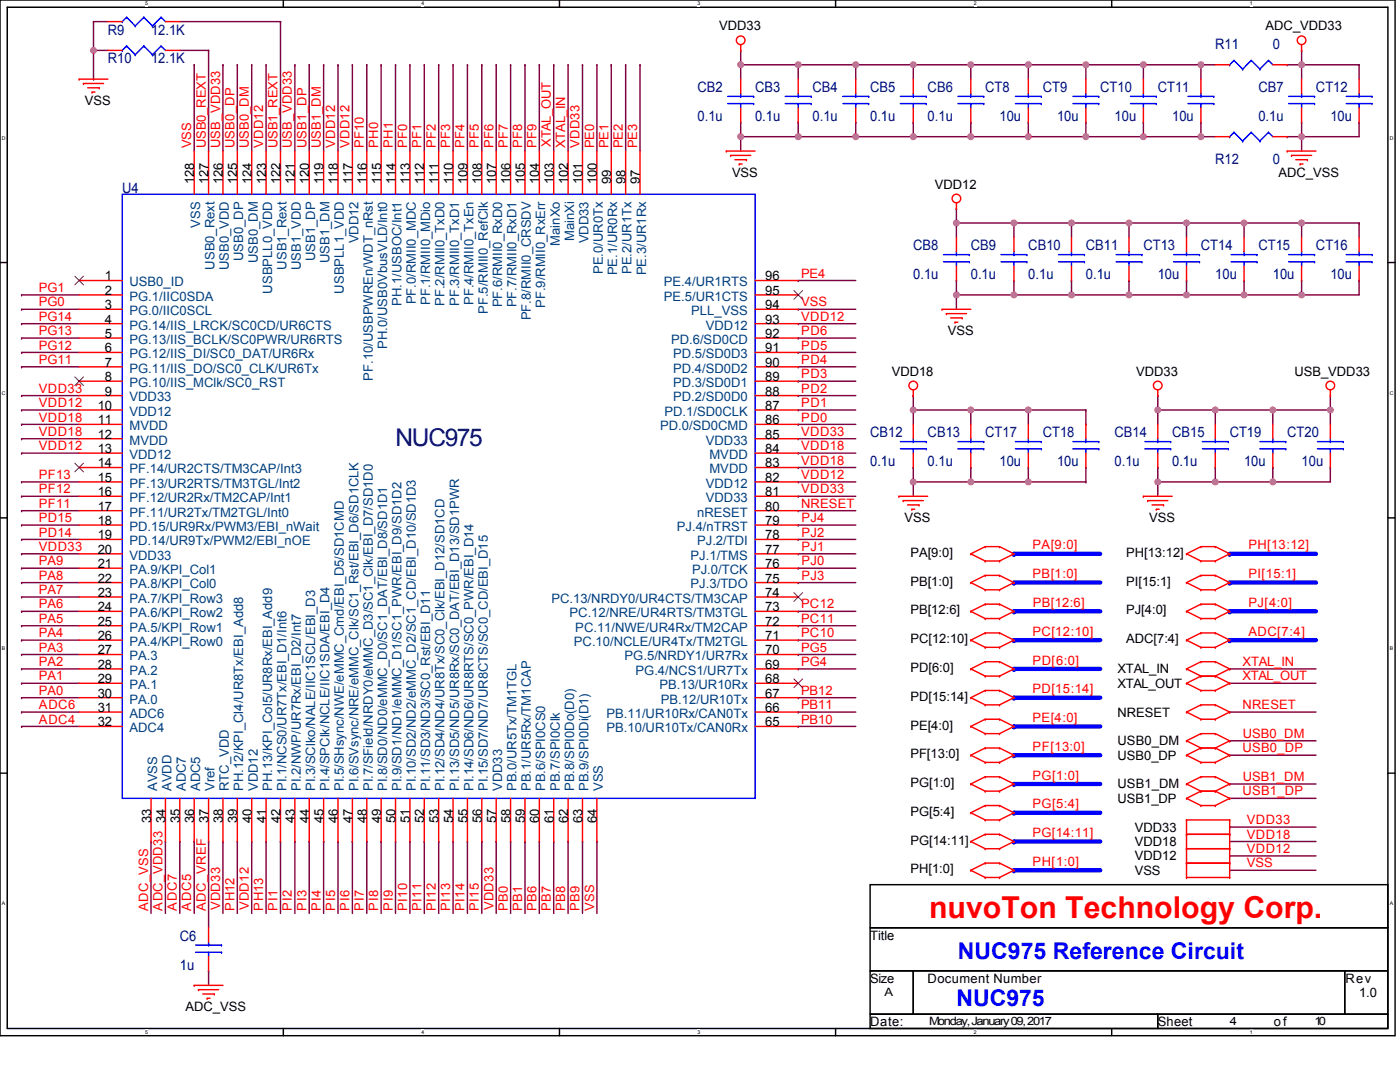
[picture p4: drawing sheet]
<svg xmlns="http://www.w3.org/2000/svg" width="279mm" height="216mm" viewBox="0 0 279 216" stroke-linecap="round" stroke-linejoin="round" font-family="sans-serif">
<defs><g id="words">
<text font-size="6" fill="#f00" x="185.4" y="183.1">nuvoTon Technology Corp.</text>
<text font-size="4.9" fill="#000080" x="78.9" y="89.1">NUC975</text>
<g font-size="4.6" fill="#00f">
<text x="191.2" y="191.3">NUC975 Reference Circuit</text>
<text x="190.9" y="200.8">NUC975</text>
</g>
<g font-size="2.9" fill="#000080">
<text x="21.5" y="6.9">R9</text>
<text x="30.1" y="6.9">12.1K</text>
<text x="242.5" y="9.8">R11</text>
<text x="254" y="9.8">0</text>
<text x="21.5" y="12.6">R10</text>
<text x="30.1" y="12.6">12.1K</text>
<text x="139.2" y="18.4">CB2</text>
<text x="150.7" y="18.4">CB3</text>
<text x="162.2" y="18.4">CB4</text>
<text x="173.7" y="18.4">CB5</text>
<text x="185.1" y="18.4">CB6</text>
<text x="196.6" y="18.4">CT8</text>
<text x="208.1" y="18.4">CT9</text>
<text x="219.6" y="18.4">CT10</text>
<text x="231.1" y="18.4">CT11</text>
<text x="251.1" y="18.4">CB7</text>
<text x="262.6" y="18.4">CT12</text>
<text x="139.2" y="24.1">0.1u</text>
<text x="150.7" y="24.1">0.1u</text>
<text x="162.2" y="24.1">0.1u</text>
<text x="173.7" y="24.1">0.1u</text>
<text x="185.1" y="24.1">0.1u</text>
<text x="199.5" y="24.1">10u</text>
<text x="211" y="24.1">10u</text>
<text x="222.4" y="24.1">10u</text>
<text x="233.9" y="24.1">10u</text>
<text x="251.1" y="24.1">0.1u</text>
<text x="265.5" y="24.1">10u</text>
<text x="242.5" y="32.7">R12</text>
<text x="254" y="32.7">0</text>
<text x="24.4" y="38.5">U4</text>
<text x="182.3" y="50">CB8</text>
<text x="193.7" y="50">CB9</text>
<text x="205.2" y="50">CB10</text>
<text x="216.7" y="50">CB11</text>
<text x="228.2" y="50">CT13</text>
<text x="239.7" y="50">CT14</text>
<text x="251.1" y="50">CT15</text>
<text x="262.6" y="50">CT16</text>
<text x="182.3" y="55.7">0.1u</text>
<text x="193.7" y="55.7">0.1u</text>
<text x="205.2" y="55.7">0.1u</text>
<text x="216.7" y="55.7">0.1u</text>
<text x="231.1" y="55.7">10u</text>
<text x="242.5" y="55.7">10u</text>
<text x="254" y="55.7">10u</text>
<text x="265.5" y="55.7">10u</text>
<text x="173.7" y="87.3">CB12</text>
<text x="185.1" y="87.3">CB13</text>
<text x="196.6" y="87.3">CT17</text>
<text x="208.1" y="87.3">CT18</text>
<text x="222.4" y="87.3">CB14</text>
<text x="233.9" y="87.3">CB15</text>
<text x="245.4" y="87.3">CT19</text>
<text x="256.9" y="87.3">CT20</text>
<text x="173.7" y="93">0.1u</text>
<text x="185.1" y="93">0.1u</text>
<text x="199.5" y="93">10u</text>
<text x="211" y="93">10u</text>
<text x="222.4" y="93">0.1u</text>
<text x="233.9" y="93">0.1u</text>
<text x="248.3" y="93">10u</text>
<text x="259.8" y="93">10u</text>
<text x="35.9" y="187.7">C6</text>
<text x="35.9" y="193.5">1u</text>
</g>
<g font-size="2.6">
<text x="143.5" y="6.1">VDD33</text>
<text x="252.6" y="6.1">ADC_VDD33</text>
<text x="16.9" y="21">VSS</text>
<text x="146.1" y="35.4">VSS</text>
<text x="255.2" y="35.4">ADC_VSS</text>
<text x="38.7" y="36.7" transform="rotate(-90 38.7 36.7)">128</text>
<text x="41.6" y="36.7" transform="rotate(-90 41.6 36.7)">127</text>
<text x="44.5" y="36.7" transform="rotate(-90 44.5 36.7)">126</text>
<text x="47.4" y="36.7" transform="rotate(-90 47.4 36.7)">125</text>
<text x="50.2" y="36.7" transform="rotate(-90 50.2 36.7)">124</text>
<text x="53.1" y="36.7" transform="rotate(-90 53.1 36.7)">123</text>
<text x="56" y="36.7" transform="rotate(-90 56 36.7)">122</text>
<text x="58.8" y="36.7" transform="rotate(-90 58.8 36.7)">121</text>
<text x="61.7" y="36.7" transform="rotate(-90 61.7 36.7)">120</text>
<text x="64.6" y="36.7" transform="rotate(-90 64.6 36.7)">119</text>
<text x="67.4" y="36.7" transform="rotate(-90 67.4 36.7)">118</text>
<text x="70.3" y="36.7" transform="rotate(-90 70.3 36.7)">117</text>
<text x="73.2" y="36.7" transform="rotate(-90 73.2 36.7)">116</text>
<text x="76.1" y="36.7" transform="rotate(-90 76.1 36.7)">115</text>
<text x="78.9" y="36.7" transform="rotate(-90 78.9 36.7)">114</text>
<text x="81.8" y="36.7" transform="rotate(-90 81.8 36.7)">113</text>
<text x="84.7" y="36.7" transform="rotate(-90 84.7 36.7)">112</text>
<text x="87.5" y="36.7" transform="rotate(-90 87.5 36.7)">111</text>
<text x="90.4" y="36.7" transform="rotate(-90 90.4 36.7)">110</text>
<text x="93.3" y="36.7" transform="rotate(-90 93.3 36.7)">109</text>
<text x="96.2" y="36.7" transform="rotate(-90 96.2 36.7)">108</text>
<text x="99" y="36.7" transform="rotate(-90 99 36.7)">107</text>
<text x="101.9" y="36.7" transform="rotate(-90 101.9 36.7)">106</text>
<text x="104.8" y="36.7" transform="rotate(-90 104.8 36.7)">105</text>
<text x="107.6" y="36.7" transform="rotate(-90 107.6 36.7)">104</text>
<text x="110.5" y="36.7" transform="rotate(-90 110.5 36.7)">103</text>
<text x="113.4" y="36.7" transform="rotate(-90 113.4 36.7)">102</text>
<text x="116.2" y="36.7" transform="rotate(-90 116.2 36.7)">101</text>
<text x="119.1" y="36.7" transform="rotate(-90 119.1 36.7)">100</text>
<text x="122" y="36.7" transform="rotate(-90 122 36.7)">99</text>
<text x="124.9" y="36.7" transform="rotate(-90 124.9 36.7)">98</text>
<text x="127.7" y="36.7" transform="rotate(-90 127.7 36.7)">97</text>
<text x="186.6" y="37.6">VDD12</text>
<text x="20.9" y="58.8">2</text>
<text x="20.9" y="56">1</text>
<text x="152.7" y="56">96</text>
<text x="152.7" y="58.8">95</text>
<text x="20.9" y="61.7">3</text>
<text x="20.9" y="64.6">4</text>
<text x="152.7" y="61.7">94</text>
<text x="152.7" y="64.6">93</text>
<text x="20.9" y="67.4">5</text>
<text x="20.9" y="70.3">6</text>
<text x="152.7" y="70.3">91</text>
<text x="152.7" y="67.4">92</text>
<text x="189.2" y="66.9">VSS</text>
<text x="20.9" y="73.2">7</text>
<text x="20.9" y="76.1">8</text>
<text x="152.7" y="76.1">89</text>
<text x="152.7" y="73.2">90</text>
<text x="178" y="75">VDD18</text>
<text x="226.8" y="75">VDD33</text>
<text x="258.3" y="75">USB_VDD33</text>
<text x="19.5" y="81.8">10</text>
<text x="20.9" y="78.9">9</text>
<text x="152.7" y="81.8">87</text>
<text x="152.7" y="78.9">88</text>
<text x="19.5" y="84.7">11</text>
<text x="19.5" y="87.5">12</text>
<text x="152.7" y="87.5">85</text>
<text x="152.7" y="84.7">86</text>
<text x="19.5" y="90.4">13</text>
<text x="19.5" y="93.3">14</text>
<text x="152.7" y="90.4">84</text>
<text x="152.7" y="93.3">83</text>
<text x="19.5" y="96.2">15</text>
<text x="19.5" y="99">16</text>
<text x="19.5" y="101.9">17</text>
<text x="152.7" y="101.9">80</text>
<text x="152.7" y="99">81</text>
<text x="152.7" y="96.2">82</text>
<text x="19.5" y="104.8">18</text>
<text x="19.5" y="107.6">19</text>
<text x="152.7" y="107.6">78</text>
<text x="152.7" y="104.8">79</text>
<text x="180.5" y="104.2">VSS</text>
<text x="229.3" y="104.2">VSS</text>
<text x="19.5" y="110.5">20</text>
<text x="19.5" y="113.4">21</text>
<text x="152.7" y="113.4">76</text>
<text x="152.7" y="110.5">77</text>
<text x="181.7" y="111.1">PA[9:0]</text>
<text x="224.7" y="111.1">PH[13:12]</text>
<text x="19.5" y="116.2">22</text>
<text x="19.5" y="119.1">23</text>
<text x="152.7" y="116.2">75</text>
<text x="152.7" y="119.1">74</text>
<text x="181.7" y="116.9">PB[1:0]</text>
<text x="224.7" y="116.9">PI[15:1]</text>
<text x="19.5" y="122">24</text>
<text x="19.5" y="124.9">25</text>
<text x="152.7" y="122">73</text>
<text x="152.7" y="124.9">72</text>
<text x="181.7" y="122.6">PB[12:6]</text>
<text x="224.7" y="122.6">PJ[4:0]</text>
<text x="19.5" y="127.7">26</text>
<text x="19.5" y="130.6">27</text>
<text x="152.7" y="130.6">70</text>
<text x="152.7" y="127.7">71</text>
<text x="181.7" y="128.3">PC[12:10]</text>
<text x="224.7" y="128.3">ADC[7:4]</text>
<text x="19.5" y="133.5">28</text>
<text x="19.5" y="136.3">29</text>
<text x="152.7" y="136.3">68</text>
<text x="152.7" y="133.5">69</text>
<text x="181.7" y="134.1">PD[6:0]</text>
<text x="223" y="137.2">XTAL_OUT</text>
<text x="223" y="134.4">XTAL_IN</text>
<text x="19.5" y="142.1">31</text>
<text x="19.5" y="139.2">30</text>
<text x="152.7" y="139.2">67</text>
<text x="152.7" y="142.1">66</text>
<text x="181.7" y="139.8">PD[15:14]</text>
<text x="223" y="143">NRESET</text>
<text x="19.5" y="144.9">32</text>
<text x="152.7" y="144.9">65</text>
<text x="181.7" y="145.6">PE[4:0]</text>
<text x="223" y="148.7">USB0_DM</text>
<text x="181.7" y="151.3">PF[13:0]</text>
<text x="223" y="151.6">USB0_DP</text>
<text x="181.7" y="157">PG[1:0]</text>
<text x="223" y="160.2">USB1_DP</text>
<text x="223" y="157.3">USB1_DM</text>
<text x="30.1" y="164.2" transform="rotate(-90 30.1 164.2)">33</text>
<text x="33" y="164.2" transform="rotate(-90 33 164.2)">34</text>
<text x="35.9" y="164.2" transform="rotate(-90 35.9 164.2)">35</text>
<text x="38.7" y="164.2" transform="rotate(-90 38.7 164.2)">36</text>
<text x="41.6" y="164.2" transform="rotate(-90 41.6 164.2)">37</text>
<text x="44.5" y="164.2" transform="rotate(-90 44.5 164.2)">38</text>
<text x="47.4" y="164.2" transform="rotate(-90 47.4 164.2)">39</text>
<text x="50.2" y="164.2" transform="rotate(-90 50.2 164.2)">40</text>
<text x="53.1" y="164.2" transform="rotate(-90 53.1 164.2)">41</text>
<text x="56" y="164.2" transform="rotate(-90 56 164.2)">42</text>
<text x="58.8" y="164.2" transform="rotate(-90 58.8 164.2)">43</text>
<text x="61.7" y="164.2" transform="rotate(-90 61.7 164.2)">44</text>
<text x="64.6" y="164.2" transform="rotate(-90 64.6 164.2)">45</text>
<text x="67.4" y="164.2" transform="rotate(-90 67.4 164.2)">46</text>
<text x="70.3" y="164.2" transform="rotate(-90 70.3 164.2)">47</text>
<text x="73.2" y="164.2" transform="rotate(-90 73.2 164.2)">48</text>
<text x="76.1" y="164.2" transform="rotate(-90 76.1 164.2)">49</text>
<text x="78.9" y="164.2" transform="rotate(-90 78.9 164.2)">50</text>
<text x="81.8" y="164.2" transform="rotate(-90 81.8 164.2)">51</text>
<text x="84.7" y="164.2" transform="rotate(-90 84.7 164.2)">52</text>
<text x="87.5" y="164.2" transform="rotate(-90 87.5 164.2)">53</text>
<text x="90.4" y="164.2" transform="rotate(-90 90.4 164.2)">54</text>
<text x="93.3" y="164.2" transform="rotate(-90 93.3 164.2)">55</text>
<text x="96.2" y="164.2" transform="rotate(-90 96.2 164.2)">56</text>
<text x="99" y="164.2" transform="rotate(-90 99 164.2)">57</text>
<text x="101.9" y="164.2" transform="rotate(-90 101.9 164.2)">58</text>
<text x="104.8" y="164.2" transform="rotate(-90 104.8 164.2)">59</text>
<text x="107.6" y="164.2" transform="rotate(-90 107.6 164.2)">60</text>
<text x="110.5" y="164.2" transform="rotate(-90 110.5 164.2)">61</text>
<text x="113.4" y="164.2" transform="rotate(-90 113.4 164.2)">62</text>
<text x="116.2" y="164.2" transform="rotate(-90 116.2 164.2)">63</text>
<text x="119.1" y="164.2" transform="rotate(-90 119.1 164.2)">64</text>
<text x="181.7" y="162.8">PG[5:4]</text>
<text x="226.5" y="165.9">VDD33</text>
<text x="181.7" y="168.5">PG[14:11]</text>
<text x="226.5" y="168.8">VDD18</text>
<text x="226.5" y="171.7">VDD12</text>
<text x="181.7" y="174.3">PH[1:0]</text>
<text x="226.5" y="174.6">VSS</text>
<text x="173.7" y="187.5">Title</text>
<text x="173.7" y="196.1">Size</text>
<text x="185.1" y="196.1">Document Number</text>
<text x="268.5" y="196.1">Rev</text>
<text x="37" y="201.8">ADC_VSS</text>
<text x="271.2" y="199">1.0</text>
<text x="173.7" y="204.7">Date:</text>
<text x="231.1" y="204.7">Sheet</text>
<text x="254.2" y="204.7">of</text>
</g>
<g font-size="2.6" fill="#f00">
<text x="38.2" y="29.6" transform="rotate(-90 38.2 29.6)">VSS</text>
<text x="41.1" y="29.6" transform="rotate(-90 41.1 29.6)">USB0_REXT</text>
<text x="43.9" y="29.6" transform="rotate(-90 43.9 29.6)">USB_VDD33</text>
<text x="46.8" y="29.6" transform="rotate(-90 46.8 29.6)">USB0_DP</text>
<text x="49.7" y="29.6" transform="rotate(-90 49.7 29.6)">USB0_DM</text>
<text x="52.5" y="29.5" transform="rotate(-90 52.5 29.5)">VDD12</text>
<text x="55.4" y="29.6" transform="rotate(-90 55.4 29.6)">USB1_REXT</text>
<text x="58.3" y="29.6" transform="rotate(-90 58.3 29.6)">USB_VDD33</text>
<text x="61.1" y="29.6" transform="rotate(-90 61.1 29.6)">USB1_DP</text>
<text x="64" y="29.6" transform="rotate(-90 64 29.6)">USB1_DM</text>
<text x="66.9" y="29.5" transform="rotate(-90 66.9 29.5)">VDD12</text>
<text x="69.8" y="29.5" transform="rotate(-90 69.8 29.5)">VDD12</text>
<text x="72.6" y="29.6" transform="rotate(-90 72.6 29.6)">PF10</text>
<text x="75.5" y="29.5" transform="rotate(-90 75.5 29.5)">PH0</text>
<text x="78.4" y="29.5" transform="rotate(-90 78.4 29.5)">PH1</text>
<text x="81.2" y="29.5" transform="rotate(-90 81.2 29.5)">PF0</text>
<text x="84.1" y="29.5" transform="rotate(-90 84.1 29.5)">PF1</text>
<text x="87" y="29.5" transform="rotate(-90 87 29.5)">PF2</text>
<text x="89.8" y="29.5" transform="rotate(-90 89.8 29.5)">PF3</text>
<text x="92.7" y="29.5" transform="rotate(-90 92.7 29.5)">PF4</text>
<text x="95.6" y="29.5" transform="rotate(-90 95.6 29.5)">PF5</text>
<text x="98.5" y="29.5" transform="rotate(-90 98.5 29.5)">PF6</text>
<text x="101.3" y="29.5" transform="rotate(-90 101.3 29.5)">PF7</text>
<text x="104.2" y="29.5" transform="rotate(-90 104.2 29.5)">PF8</text>
<text x="107.1" y="29.5" transform="rotate(-90 107.1 29.5)">PF9</text>
<text x="109.9" y="29.3" transform="rotate(-90 109.9 29.3)">XTAL_OUT</text>
<text x="112.8" y="29.6" transform="rotate(-90 112.8 29.6)">XTAL_IN</text>
<text x="115.7" y="29.5" transform="rotate(-90 115.7 29.5)">VDD33</text>
<text x="118.5" y="29.6" transform="rotate(-90 118.5 29.6)">PE0</text>
<text x="121.4" y="29.6" transform="rotate(-90 121.4 29.6)">PE1</text>
<text x="124.3" y="29.6" transform="rotate(-90 124.3 29.6)">PE2</text>
<text x="127.2" y="29.6" transform="rotate(-90 127.2 29.6)">PE3</text>
<text x="7.8" y="58.3">PG1</text>
<text x="159.9" y="55.4">PE4</text>
<text x="7.7" y="64">PG14</text>
<text x="7.8" y="61.1">PG0</text>
<text x="159.9" y="64">VDD12</text>
<text x="159.9" y="61.1">VSS</text>
<text x="7.7" y="66.9">PG13</text>
<text x="7.7" y="69.8">PG12</text>
<text x="159.9" y="69.8">PD5</text>
<text x="159.9" y="66.9">PD6</text>
<text x="7.7" y="72.6">PG11</text>
<text x="159.9" y="75.5">PD3</text>
<text x="159.9" y="72.6">PD4</text>
<text x="7.8" y="81.2">VDD12</text>
<text x="7.8" y="78.4">VDD33</text>
<text x="159.9" y="81.2">PD1</text>
<text x="159.9" y="78.4">PD2</text>
<text x="7.8" y="87">VDD18</text>
<text x="7.8" y="84.1">VDD18</text>
<text x="7.8" y="89.8">VDD12</text>
<text x="159.9" y="89.8">VDD18</text>
<text x="159.9" y="87">VDD33</text>
<text x="159.9" y="84.1">PD0</text>
<text x="7.8" y="95.6">PF13</text>
<text x="159.9" y="95.6">VDD12</text>
<text x="159.9" y="92.7">VDD18</text>
<text x="7.8" y="101.3">PF11</text>
<text x="7.8" y="98.5">PF12</text>
<text x="159.9" y="98.5">VDD33</text>
<text x="159.9" y="101.3">NRESET</text>
<text x="7.8" y="107.1">PD14</text>
<text x="7.8" y="104.2">PD15</text>
<text x="159.9" y="107.1">PJ2</text>
<text x="159.9" y="104.2">PJ4</text>
<text x="7.8" y="112.8">PA9</text>
<text x="7.8" y="109.9">VDD33</text>
<text x="159.9" y="112.8">PJ0</text>
<text x="159.9" y="109.9">PJ1</text>
<text x="206.1" y="109.6">PA[9:0]</text>
<text x="249.1" y="109.6">PH[13:12]</text>
<text x="7.8" y="118.5">PA7</text>
<text x="7.8" y="115.7">PA8</text>
<text x="159.9" y="115.7">PJ3</text>
<text x="206.1" y="115.4">PB[1:0]</text>
<text x="249.1" y="115.4">PI[15:1]</text>
<text x="7.8" y="124.3">PA5</text>
<text x="7.8" y="121.4">PA6</text>
<text x="159.9" y="124.3">PC11</text>
<text x="159.9" y="121.4">PC12</text>
<text x="206.1" y="121.1">PB[12:6]</text>
<text x="249.1" y="121.1">PJ[4:0]</text>
<text x="7.8" y="127.2">PA4</text>
<text x="7.8" y="130">PA3</text>
<text x="159.9" y="130">PG5</text>
<text x="159.9" y="127.2">PC10</text>
<text x="206.1" y="126.9">PC[12:10]</text>
<text x="249.1" y="126.9">ADC[7:4]</text>
<text x="7.8" y="135.8">PA1</text>
<text x="7.8" y="132.9">PA2</text>
<text x="159.9" y="132.9">PG4</text>
<text x="206.1" y="132.6">PD[6:0]</text>
<text x="248" y="135.8">XTAL_OUT</text>
<text x="248" y="132.9">XTAL_IN</text>
<text x="7.8" y="141.5">ADC6</text>
<text x="7.8" y="138.6">PA0</text>
<text x="159.9" y="141.5">PB11</text>
<text x="159.9" y="138.6">PB12</text>
<text x="206.1" y="138.3">PD[15:14]</text>
<text x="248" y="141.5">NRESET</text>
<text x="7.8" y="144.4">ADC4</text>
<text x="159.9" y="144.4">PB10</text>
<text x="206.1" y="144.1">PE[4:0]</text>
<text x="206.1" y="149.8">PF[13:0]</text>
<text x="248" y="147.3">USB0_DM</text>
<text x="206.1" y="155.6">PG[1:0]</text>
<text x="248" y="150.1">USB0_DP</text>
<text x="248" y="155.9">USB1_DM</text>
<text x="206.1" y="161.3">PG[5:4]</text>
<text x="248" y="158.7">USB1_DP</text>
<text x="206.1" y="167">PG[14:11]</text>
<text x="248.9" y="164.5">VDD33</text>
<text x="248.9" y="167.3">VDD18</text>
<text x="206.1" y="172.8">PH[1:0]</text>
<text x="248.9" y="170.2">VDD12</text>
<text x="248.9" y="173.1">VSS</text>
<text x="29.6" y="181.7" transform="rotate(-90 29.6 181.7)">ADC_VSS</text>
<text x="32.4" y="181.7" transform="rotate(-90 32.4 181.7)">ADC_VDD33</text>
<text x="35.3" y="181.7" transform="rotate(-90 35.3 181.7)">ADC7</text>
<text x="38.2" y="181.7" transform="rotate(-90 38.2 181.7)">ADC5</text>
<text x="41.1" y="181.7" transform="rotate(-90 41.1 181.7)">ADC_VREF</text>
<text x="43.9" y="181.6" transform="rotate(-90 43.9 181.6)">VDD33</text>
<text x="46.8" y="181.7" transform="rotate(-90 46.8 181.7)">PH12</text>
<text x="49.7" y="181.6" transform="rotate(-90 49.7 181.6)">VDD12</text>
<text x="52.5" y="181.7" transform="rotate(-90 52.5 181.7)">PH13</text>
<text x="55.4" y="181.7" transform="rotate(-90 55.4 181.7)">PI1</text>
<text x="58.3" y="181.7" transform="rotate(-90 58.3 181.7)">PI2</text>
<text x="61.1" y="181.7" transform="rotate(-90 61.1 181.7)">PI3</text>
<text x="64" y="181.7" transform="rotate(-90 64 181.7)">PI4</text>
<text x="66.9" y="181.7" transform="rotate(-90 66.9 181.7)">PI5</text>
<text x="69.8" y="181.7" transform="rotate(-90 69.8 181.7)">PI6</text>
<text x="72.6" y="181.7" transform="rotate(-90 72.6 181.7)">PI7</text>
<text x="75.5" y="181.7" transform="rotate(-90 75.5 181.7)">PI8</text>
<text x="78.4" y="181.7" transform="rotate(-90 78.4 181.7)">PI9</text>
<text x="81.2" y="181.7" transform="rotate(-90 81.2 181.7)">PI10</text>
<text x="84.1" y="181.7" transform="rotate(-90 84.1 181.7)">PI11</text>
<text x="87" y="181.7" transform="rotate(-90 87 181.7)">PI12</text>
<text x="89.8" y="181.7" transform="rotate(-90 89.8 181.7)">PI13</text>
<text x="92.7" y="181.7" transform="rotate(-90 92.7 181.7)">PI14</text>
<text x="95.6" y="181.7" transform="rotate(-90 95.6 181.7)">PI15</text>
<text x="98.5" y="181.6" transform="rotate(-90 98.5 181.6)">VDD33</text>
<text x="101.3" y="181.7" transform="rotate(-90 101.3 181.7)">PB0</text>
<text x="104.2" y="181.7" transform="rotate(-90 104.2 181.7)">PB1</text>
<text x="107.1" y="181.7" transform="rotate(-90 107.1 181.7)">PB6</text>
<text x="109.9" y="181.7" transform="rotate(-90 109.9 181.7)">PB7</text>
<text x="112.8" y="181.7" transform="rotate(-90 112.8 181.7)">PB8</text>
<text x="115.7" y="181.7" transform="rotate(-90 115.7 181.7)">PB9</text>
<text x="118.5" y="181.7" transform="rotate(-90 118.5 181.7)">VSS</text>
</g>
<g font-size="2.6" fill="#004080">
<text x="39.9" y="45.4" transform="rotate(-90 39.9 45.4)">VSS</text>
<text x="42.8" y="53.8" transform="rotate(-90 42.8 53.8)">USB0_Rext</text>
<text x="45.7" y="53.9" transform="rotate(-90 45.7 53.9)">USB0_VDD</text>
<text x="48.6" y="52.1" transform="rotate(-90 48.6 52.1)">USB0_DP</text>
<text x="51.4" y="52.5" transform="rotate(-90 51.4 52.5)">USB0_DM</text>
<text x="57.2" y="53.8" transform="rotate(-90 57.2 53.8)">USB1_Rext</text>
<text x="60" y="53.9" transform="rotate(-90 60 53.9)">USB1_VDD</text>
<text x="62.9" y="52.1" transform="rotate(-90 62.9 52.1)">USB1_DP</text>
<text x="65.8" y="52.5" transform="rotate(-90 65.8 52.5)">USB1_DM</text>
<text x="71.5" y="48.6" transform="rotate(-90 71.5 48.6)">VDD12</text>
<text x="111.7" y="49" transform="rotate(-90 111.7 49)">MainXo</text>
<text x="114.6" y="48.2" transform="rotate(-90 114.6 48.2)">MainXi</text>
<text x="117.4" y="48.6" transform="rotate(-90 117.4 48.6)">VDD33</text>
<text x="25.8" y="57.1">USB0_ID</text>
<text x="54.3" y="58.6" transform="rotate(-90 54.3 58.6)">USBPLL0_VDD</text>
<text x="68.6" y="58.6" transform="rotate(-90 68.6 58.6)">USBPLL1_VDD</text>
<text x="120.3" y="54.7" transform="rotate(-90 120.3 54.7)">PE.0/UR0Tx</text>
<text x="123.2" y="55" transform="rotate(-90 123.2 55)">PE.1/UR0Rx</text>
<text x="126.1" y="54.7" transform="rotate(-90 126.1 54.7)">PE.2/UR1Tx</text>
<text x="128.9" y="55" transform="rotate(-90 128.9 55)">PE.3/UR1Rx</text>
<text x="132.5" y="57.1">PE.4/UR1RTS</text>
<text x="25.8" y="60">PG.1/IIC0SDA</text>
<text x="25.8" y="62.9">PG.0/IIC0SCL</text>
<text x="25.8" y="65.8">PG.14/IIS_LRCK/SC0CD/UR6CTS</text>
<text x="80.1" y="61" transform="rotate(-90 80.1 61)">PH.1/USBOC/Int1</text>
<text x="83" y="60.7" transform="rotate(-90 83 60.7)">PF.0/RMII0_MDC</text>
<text x="85.9" y="60.9" transform="rotate(-90 85.9 60.9)">PF.1/RMII0_MDio</text>
<text x="88.7" y="61" transform="rotate(-90 88.7 61)">PF.2/RMII0_TxD0</text>
<text x="91.6" y="61" transform="rotate(-90 91.6 61)">PF.3/RMII0_TxD1</text>
<text x="94.5" y="60.9" transform="rotate(-90 94.5 60.9)">PF.4/RMII0_TxEn</text>
<text x="97.4" y="62.6" transform="rotate(-90 97.4 62.6)">PF.5/RMII0_RefClk</text>
<text x="100.2" y="61.3" transform="rotate(-90 100.2 61.3)">PF.6/RMII0_RxD0</text>
<text x="103.1" y="61.3" transform="rotate(-90 103.1 61.3)">PF.7/RMII0_RxD1</text>
<text x="106" y="63.9" transform="rotate(-90 106 63.9)">PF.8/RMII0_CRSDV</text>
<text x="108.8" y="61.5" transform="rotate(-90 108.8 61.5)">PF.9/RMII0_RxErr</text>
<text x="132.5" y="60">PE.5/UR1CTS</text>
<text x="138" y="62.9">PLL_VSS</text>
<text x="140.9" y="65.8">VDD12</text>
<text x="25.8" y="68.6">PG.13/IIS_BCLK/SC0PWR/UR6RTS</text>
<text x="25.8" y="71.5">PG.12/IIS_DI/SC0_DAT/UR6Rx</text>
<text x="77.3" y="69.6" transform="rotate(-90 77.3 69.6)">PH.0/USB0VbusVLD/Int0</text>
<text x="133.9" y="68.6">PD.6/SD0CD</text>
<text x="134.3" y="71.5">PD.5/SD0D3</text>
<text x="25.8" y="74.4">PG.11/IIS_DO/SC0_CLK/UR6Tx</text>
<text x="25.8" y="77.2">PG.10/IIS_MClk/SC0_RST</text>
<text x="74.4" y="75.9" transform="rotate(-90 74.4 75.9)">PF.10/USBPWREn/WDT_nRst</text>
<text x="134.3" y="77.2">PD.3/SD0D1</text>
<text x="134.3" y="74.4">PD.4/SD0D2</text>
<text x="25.8" y="80.1">VDD33</text>
<text x="25.8" y="83">VDD12</text>
<text x="132.6" y="83">PD.1/SD0CLK</text>
<text x="134.3" y="80.1">PD.2/SD0D0</text>
<text x="25.8" y="85.8">MVDD</text>
<text x="25.8" y="88.7">MVDD</text>
<text x="131.7" y="85.8">PD.0/SD0CMD</text>
<text x="140.9" y="88.7">VDD33</text>
<text x="25.8" y="91.6">VDD12</text>
<text x="25.8" y="94.5">PF.14/UR2CTS/TM3CAP/Int3</text>
<text x="141.6" y="91.6">MVDD</text>
<text x="141.6" y="94.5">MVDD</text>
<text x="25.8" y="97.3">PF.13/UR2RTS/TM3TGL/Int2</text>
<text x="25.8" y="100.2">PF.12/UR2Rx/TM2CAP/Int1</text>
<text x="140.9" y="100.2">VDD33</text>
<text x="140.9" y="97.3">VDD12</text>
<text x="25.8" y="103.1">PF.11/UR2Tx/TM2TGL/Int0</text>
<text x="25.8" y="105.9">PD.15/UR9Rx/PWM3/EBI_nWait</text>
<text x="135.1" y="105.9">PJ.4/nTRST</text>
<text x="139.1" y="103.1">nRESET</text>
<text x="25.8" y="108.8">PD.14/UR9Tx/PWM2/EBI_nOE</text>
<text x="25.8" y="111.7">VDD33</text>
<text x="137.8" y="111.7">PJ.1/TMS</text>
<text x="139.1" y="108.8">PJ.2/TDI</text>
<text x="25.8" y="117.4">PA.8/KPI_Col0</text>
<text x="25.8" y="114.5">PA.9/KPI_Col1</text>
<text x="137.8" y="117.4">PJ.3/TDO</text>
<text x="138.1" y="114.5">PJ.0/TCK</text>
<text x="25.8" y="120.3">PA.7/KPI_Row3</text>
<text x="25.8" y="123.2">PA.6/KPI_Row2</text>
<text x="110" y="120.3">PC.13/NRDY0/UR4CTS/TM3CAP</text>
<text x="113.7" y="123.2">PC.12/NRE/UR4RTS/TM3TGL</text>
<text x="25.8" y="126">PA.5/KPI_Row1</text>
<text x="25.8" y="128.9">PA.4/KPI_Row0</text>
<text x="25.8" y="131.8">PA.3</text>
<text x="114.5" y="128.9">PC.10/NCLE/UR4Tx/TM2TGL</text>
<text x="114.8" y="126">PC.11/NWE/UR4Rx/TM2CAP</text>
<text x="124.7" y="131.8">PG.5/NRDY1/UR7Rx</text>
<text x="25.8" y="134.6">PA.2</text>
<text x="25.8" y="137.5">PA.1</text>
<text x="126.8" y="134.6">PG.4/NCS1/UR7Tx</text>
<text x="131.6" y="137.5">PB.13/UR10Rx</text>
<text x="25.8" y="143.2">ADC6</text>
<text x="25.8" y="140.4">PA.0</text>
<text x="121" y="143.2">PB.11/UR10Rx/CAN0Tx</text>
<text x="131.9" y="140.4">PB.12/UR10Tx</text>
<text x="25.8" y="146.1">ADC4</text>
<text x="121" y="146.1">PB.10/UR10Tx/CAN0Rx</text>
<text x="31.3" y="157.9" transform="rotate(-90 31.3 157.9)">AVSS</text>
<text x="34.2" y="157.9" transform="rotate(-90 34.2 157.9)">AVDD</text>
<text x="37.1" y="157.9" transform="rotate(-90 37.1 157.9)">ADC7</text>
<text x="39.9" y="157.9" transform="rotate(-90 39.9 157.9)">ADC5</text>
<text x="42.8" y="157.9" transform="rotate(-90 42.8 157.9)">Vref</text>
<text x="45.7" y="157.9" transform="rotate(-90 45.7 157.9)">RTC_VDD</text>
<text x="48.6" y="157.9" transform="rotate(-90 48.6 157.9)">PH.12/KPI_Cl4/UR8Tx/EBI_Add8</text>
<text x="51.4" y="157.9" transform="rotate(-90 51.4 157.9)">VDD12</text>
<text x="54.3" y="157.9" transform="rotate(-90 54.3 157.9)">PH.13/KPI_Col5/UR8Rx/EBI_Add9</text>
<text x="57.2" y="157.9" transform="rotate(-90 57.2 157.9)">PI.1/NCS0/UR7Tx/EBI_D1/Int6</text>
<text x="60" y="157.9" transform="rotate(-90 60 157.9)">PI.2/NWP/UR7Rx/EBI_D2/Int7</text>
<text x="62.9" y="157.9" transform="rotate(-90 62.9 157.9)">PI.3/SClko/NALE/IIC1SCL/EBI_D3</text>
<text x="65.8" y="157.9" transform="rotate(-90 65.8 157.9)">PI.4/SPClk/NCLE/IIC1SDA/EBI_D4</text>
<text x="68.6" y="157.9" transform="rotate(-90 68.6 157.9)">PI.5/SHsync/NWE/eMMC_Cmd/EBI_D5/SD1CMD</text>
<text x="71.5" y="157.9" transform="rotate(-90 71.5 157.9)">PI.6/SVsync/NRE/eMMC_Clk/SC1_Rst/EBI_D6/SD1CLK</text>
<text x="74.4" y="157.9" transform="rotate(-90 74.4 157.9)">PI.7/SField/NRDY0/eMMC_D3/SC1_Clk/EBI_D7/SD1D0</text>
<text x="77.3" y="157.9" transform="rotate(-90 77.3 157.9)">PI.8/SD0/ND0/eMMC_D0/SC1_DAT/EBI_D8/SD1D1</text>
<text x="80.1" y="157.9" transform="rotate(-90 80.1 157.9)">PI.9/SD1/ND1/eMMC_D1/SC1_PWR/EBI_D9/SD1D2</text>
<text x="83" y="157.9" transform="rotate(-90 83 157.9)">PI.10/SD2/ND2/eMMC_D2/SC1_CD/EBI_D10/SD1D3</text>
<text x="85.9" y="157.9" transform="rotate(-90 85.9 157.9)">PI.11/SD3/ND3/SC0_Rst/EBI_D11</text>
<text x="88.7" y="157.9" transform="rotate(-90 88.7 157.9)">PI.12/SD4/ND4/UR8Tx/SC0_Clk/EBI_D12/SD1CD</text>
<text x="91.6" y="157.9" transform="rotate(-90 91.6 157.9)">PI.13/SD5/ND5/UR8Rx/SC0_DAT/EBI_D13/SD1PWR</text>
<text x="94.5" y="157.9" transform="rotate(-90 94.5 157.9)">PI.14/SD6/ND6/UR8RTS/SC0_PWR/EBI_D14</text>
<text x="97.4" y="157.9" transform="rotate(-90 97.4 157.9)">PI.15/SD7/ND7/UR8CTS/SC0_CD/EBI_D15</text>
<text x="100.2" y="157.9" transform="rotate(-90 100.2 157.9)">VDD33</text>
<text x="103.1" y="157.9" transform="rotate(-90 103.1 157.9)">PB.0/UR5Tx/TM1TGL</text>
<text x="106" y="157.9" transform="rotate(-90 106 157.9)">PB.1/UR5Rx/TM1CAP</text>
<text x="108.8" y="157.9" transform="rotate(-90 108.8 157.9)">PB.6/SPI0CS0</text>
<text x="111.7" y="157.9" transform="rotate(-90 111.7 157.9)">PB.7/SPI0Clk</text>
<text x="114.6" y="157.9" transform="rotate(-90 114.6 157.9)">PB.8/SPI0Do(D0)</text>
<text x="117.4" y="157.9" transform="rotate(-90 117.4 157.9)">PB.9/SPI0Di(D1)</text>
<text x="120.3" y="157.9" transform="rotate(-90 120.3 157.9)">VSS</text>
</g>
<g font-size="2.3">
<text x="176.5" y="198.7">A</text>
<text x="185.4" y="204.4">Monday, January 09, 2017</text>
<text x="245.4" y="204.4">4</text>
<text x="262.3" y="204.4">10</text>
</g>
<g font-size="1">
<text x="29" y="1.1">5</text>
<text x="84.1" y="1.1">4</text>
<text x="139.2" y="1.1">3</text>
<text x="194.3" y="1.1">2</text>
<text x="249.4" y="1.1">1</text>
<text x=".4" y="27.8">D</text>
<text x="277.3" y="27.8">D</text>
<text x=".4" y="78.8">C</text>
<text x="277.3" y="78.8">C</text>
<text x=".4" y="129.7">B</text>
<text x="277.3" y="129.7">B</text>
<text x=".4" y="180.7">A</text>
<text x="277.3" y="180.7">A</text>
<text x="29" y="206.3">5</text>
<text x="84.1" y="206.3">4</text>
<text x="139.2" y="206.3">3</text>
<text x="194.3" y="206.3">2</text>
<text x="249.4" y="206.3">1</text>
</g>
</g></defs>
<path d="M0 0h278.4v206.7h-278.4zM1.4 1.4h275.6v203.8h-275.6z" fill="none" stroke="#000" stroke-width=".29"/>
<g fill="#fff">
<path d="M29 .2h.6v1.1h-.6z"/>
<path d="M29 205.4h.6v1.1h-.6z"/>
</g>
<path d="M56.5 0v1.4M56.5 205.2v1.5" fill="none" stroke="#000" stroke-width=".29"/>
<g fill="#fff">
<path d="M84.1 .2h.6v1.1h-.6z"/>
<path d="M84.1 205.4h.6v1.1h-.6z"/>
</g>
<path d="M111.7 0v1.4M111.7 205.2v1.5" fill="none" stroke="#000" stroke-width=".29"/>
<g fill="#fff">
<path d="M139.2 .2h.6v1.1h-.6z"/>
<path d="M139.2 205.4h.6v1.1h-.6z"/>
</g>
<path d="M166.8 0v1.4M166.8 205.2v1.5" fill="none" stroke="#000" stroke-width=".29"/>
<g fill="#fff">
<path d="M194.3 .2h.6v1.1h-.6z"/>
<path d="M194.3 205.4h.6v1.1h-.6z"/>
</g>
<path d="M221.9 0v1.4M221.9 205.2v1.5" fill="none" stroke="#000" stroke-width=".29"/>
<g fill="#fff">
<path d="M249.4 .2h.6v1.1h-.6z"/>
<path d="M249.4 205.4h.6v1.1h-.6z"/>
<path d="M.4 26.9h.7v1.2h-.7z"/>
<path d="M277.3 26.9h.8v1.2h-.8z"/>
<path d="M.4 77.9h.7v1.1h-.7z"/>
<path d="M277.3 77.9h.8v1.1h-.8z"/>
</g>
<path d="M0 52.4h1.4M277 52.4h1.4" fill="none" stroke="#000" stroke-width=".29"/>
<g fill="#fff">
<path d="M.4 128.8h.7v1.2h-.7z"/>
<path d="M277.3 128.8h.7v1.2h-.7z"/>
</g>
<path d="M0 103.3h1.4M277 103.3h1.4" fill="none" stroke="#000" stroke-width=".29"/>
<g fill="#fff">
<path d="M.4 179.7h.7v1.2h-.7z"/>
<path d="M277.3 179.7h.7v1.2h-.7z"/>
</g>
<path d="M0 154.3h1.4M277 154.3h1.4" fill="none" stroke="#000" stroke-width=".29"/>
<g fill="none" stroke="#800040" stroke-width=".29">
<path d="M18.7 4.3h.1M18.7 10.1h.1M18.7 15.8h.1M18.7 10.1h2.8M18.7 4.3h2.8M18.7 4.3v11.5M35.9 10.1h5.7M35.9 4.3h20.1M38.8 12.9h.1M38.8 12.9v17.2M41.6 10.1h.1M41.6 10.1v20"/>
<path d="M44.5 12.9h.1M44.5 12.9v17.2M47.4 12.9h.1M47.4 12.9v17.2M50.2 12.9h.1M50.2 12.9v17.2M53.1 12.9h.1M53.1 12.9v17.2M56 4.3h.1M56 4.3v25.8M58.8 12.9h.1M58.8 12.9v17.2"/>
<path d="M61.7 12.9h.1M61.7 12.9v17.2M64.6 12.9h.1M64.6 12.9v17.2M67.5 12.9h.1M67.5 12.9v17.2M70.3 12.9h.1M70.3 12.9v17.2M73.2 12.9h.1M73.2 12.9v17.2M76.1 12.9h.1M76.1 12.9v17.2"/>
<path d="M78.9 12.9h.1M78.9 12.9v17.2M81.8 12.9h.1M81.8 12.9v17.2M84.7 12.9h.1M84.7 12.9v17.2M87.5 12.9h.1M87.5 12.9v17.2M90.4 12.9h.1M90.4 12.9v17.2M93.3 12.9h.1M93.3 12.9v17.2"/>
<path d="M96.2 12.9h.1M96.2 12.9v17.2M99 12.9h.1M99 12.9v17.2M101.9 12.9h.1M101.9 12.9v17.2M104.8 12.9h.1M104.8 12.9v17.2M107.6 12.9h.1M107.6 12.9v17.2M110.5 12.9h.1M110.5 12.9v17.2"/>
<path d="M113.4 12.9h.1M113.4 12.9v17.2M116.2 12.9h.1M116.2 12.9v17.2M119.1 12.9h.1M119.1 12.9v17.2M122 12.9h.1M122 12.9v17.2M124.9 12.9h.1M124.9 12.9v17.2M127.7 12.9h.1M127.7 12.9v17.2"/>
<path d="M147.8 12.9h.1M147.8 10.1h.1M147.8 12.9h94.7M147.8 10.1v5.7M159.3 12.9h.1M159.3 12.9v2.9M170.8 12.9h.1M170.8 12.9v2.9M182.3 12.9h.1M182.3 12.9v2.9M193.7 12.9h.1M193.7 12.9v2.9"/>
<path d="M205.2 12.9h.1M205.2 12.9v2.9M216.7 12.9h.1M216.7 12.9v2.9M228.2 12.9h.1M228.2 12.9v2.9M239.7 12.9h.1M239.7 12.9v2.9M256.9 12.9h.1M256.9 12.9h14.3M259.8 12.9h.1M259.8 10.1h.1"/>
<path d="M259.8 10.1v5.7M271.2 12.9h.1M271.2 12.9v2.9M41.6 30.1h.1M147.8 27.3h.1M147.8 24.4h.1M147.8 27.3h94.7M147.8 24.4v5.7M159.3 24.4h.1M159.3 27.3h.1M159.3 24.4v2.9M170.8 27.3h.1"/>
<path d="M170.8 24.4h.1M170.8 24.4v2.9M182.3 27.3h.1M182.3 24.4h.1M182.3 24.4v2.9M193.7 24.4h.1M193.7 27.3h.1M193.7 24.4v2.9M205.2 27.3h.1M205.2 24.4h.1M205.2 24.4v2.9M216.7 24.4h.1"/>
<path d="M216.7 27.3h.1M216.7 24.4v2.9M228.2 24.4h.1M228.2 27.3h.1M228.2 24.4v2.9M239.7 24.4h.1M239.7 27.3h.1M239.7 24.4v2.9M256.9 27.3h.1M259.8 27.3h.1M259.8 24.4h.1M259.8 24.4v5.7"/>
<path d="M271.2 24.4h.1M271.2 24.4v2.9h-14.3M4.3 58.8h.1M4.3 58.8h11.5M159.3 56h.1M159.3 56h11.5M190.9 58.8h.1M190.9 44.5h.1M190.9 56h.1M190.9 41.6h.1M190.9 44.5h68.9M190.9 41.6v5.8"/>
<path d="M190.9 56v5.7M202.4 44.5h.1M202.4 56h.1M202.4 58.8h.1M202.4 44.5v2.9M202.4 56v2.8M213.8 44.5h.1M213.8 58.8h.1M213.8 56h.1M213.8 44.5v2.9M213.8 56v2.8M225.3 44.5h.1"/>
<path d="M225.3 58.8h.1M225.3 56h.1M225.3 44.5v2.9M225.3 56v2.8M236.8 44.5h.1M236.8 58.8h.1M236.8 56h.1M236.8 44.5v2.9M236.8 56v2.8M248.3 58.8h.1M248.3 44.5h.1M248.3 56h.1"/>
<path d="M248.3 44.5v2.9M248.3 56v2.8M259.8 44.5h.1M259.8 56h.1M259.8 56v2.8h-68.9M259.8 44.5v2.9M4.3 61.7h.1M4.3 64.6h.1M4.3 67.5h.1M4.3 70.3h.1M4.3 73.2h.1M4.3 78.9h.1"/>
<path d="M4.3 61.7h11.5M4.3 64.6h11.5M4.3 67.5h11.5M4.3 70.3h11.5M4.3 73.2h11.5M4.3 78.9h11.5M159.3 76.1h.1M159.3 78.9h.1M159.3 73.2h.1M159.3 70.3h.1M159.3 67.5h.1M159.3 64.6h.1"/>
<path d="M159.3 61.7h.1M159.3 61.7h11.5M159.3 64.6h11.5M159.3 67.5h11.5M159.3 70.3h11.5M159.3 73.2h11.5M159.3 76.1h11.5M159.3 78.9h11.5M182.3 78.9h.1M182.3 78.9v5.8M4.3 87.5h.1M4.3 81.8h.1"/>
<path d="M4.3 99h.1M4.3 96.2h.1M4.3 84.7h.1M4.3 90.4h.1M4.3 87.5h11.5M4.3 81.8h11.5M4.3 99h11.5M4.3 96.2h11.5M4.3 90.4h11.5M4.3 84.7h11.5M159.3 99h.1M159.3 96.2h.1"/>
<path d="M159.3 90.4h.1M159.3 93.3h.1M159.3 87.5h.1M159.3 84.7h.1M159.3 81.8h.1M159.3 87.5h11.5M159.3 81.8h11.5M159.3 99h11.5M159.3 96.2h11.5M159.3 90.4h11.5M159.3 93.3h11.5M159.3 84.7h11.5"/>
<path d="M182.3 96.2h.1M182.3 81.8h.1M182.3 93.3h.1M182.3 81.8h22.9M182.3 93.3v5.7M193.7 81.8h.1M193.7 93.3h.1M193.7 96.2h.1M193.7 81.8v2.9M193.7 93.3v2.9M205.2 81.8h.1M205.2 93.3h.1"/>
<path d="M205.2 93.3v2.9h-22.9M205.2 81.8v2.9M4.3 101.9h.1M4.3 119.1h.1M4.3 116.2h.1M4.3 113.4h.1M4.3 107.6h.1M4.3 104.8h.1M4.3 110.5h.1M4.3 101.9h11.5M4.3 119.1h11.5M4.3 116.2h11.5"/>
<path d="M4.3 113.4h11.5M4.3 107.6h11.5M4.3 104.8h11.5M4.3 110.5h11.5M159.3 116.2h.1M159.3 113.4h.1M159.3 110.5h.1M159.3 107.6h.1M159.3 104.8h.1M159.3 101.9h.1M159.3 101.9h11.5M159.3 116.2h11.5"/>
<path d="M159.3 113.4h11.5M159.3 107.6h11.5M159.3 104.8h11.5M159.3 110.5h11.5M4.3 127.7h.1M4.3 124.9h.1M4.3 122h.1M4.3 139.2h.1M4.3 136.3h.1M4.3 133.5h.1M4.3 130.6h.1M4.3 127.7h11.5"/>
<path d="M4.3 124.9h11.5M4.3 122h11.5M4.3 139.2h11.5M4.3 133.5h11.5M4.3 130.6h11.5M4.3 136.3h11.5M159.3 139.2h.1M159.3 133.5h.1M159.3 130.6h.1M159.3 127.7h.1M159.3 124.9h.1M159.3 122h.1"/>
<path d="M159.3 127.7h11.5M159.3 124.9h11.5M159.3 122h11.5M159.3 139.2h11.5M159.3 133.5h11.5M159.3 130.6h11.5M4.3 145h.1M4.3 142.1h.1M4.3 145h11.5M4.3 142.1h11.5M159.3 145h.1M159.3 142.1h.1"/>
<path d="M159.3 145h11.5M159.3 142.1h11.5M30.1 167.9h.1M30.1 167.9v14.4M33 167.9h.1M33 167.9v14.4M35.9 167.9h.1M35.9 167.9v14.4M38.8 167.9h.1M38.8 167.9v14.4M41.6 167.9h.1M41.6 167.9v17.2"/>
<path d="M44.5 167.9h.1M44.5 167.9v14.4M47.4 167.9h.1M47.4 167.9v14.4M50.2 167.9h.1M50.2 167.9v14.4M53.1 167.9h.1M53.1 167.9v14.4M56 167.9h.1M56 167.9v14.4M58.8 167.9h.1M58.8 167.9v14.4"/>
<path d="M61.7 167.9h.1M61.7 167.9v14.4M64.6 167.9h.1M64.6 167.9v14.4M67.5 167.9h.1M67.5 167.9v14.4M70.3 167.9h.1M70.3 167.9v14.4M73.2 167.9h.1M73.2 167.9v14.4M76.1 167.9h.1M76.1 167.9v14.4"/>
<path d="M78.9 167.9h.1M78.9 167.9v14.4M81.8 167.9h.1M81.8 167.9v14.4M84.7 167.9h.1M84.7 167.9v14.4M87.5 167.9h.1M87.5 167.9v14.4M90.4 167.9h.1M90.4 167.9v14.4M93.3 167.9h.1M93.3 167.9v14.4"/>
<path d="M96.2 167.9h.1M96.2 167.9v14.4M99 167.9h.1M99 167.9v14.4M101.9 167.9h.1M101.9 167.9v14.4M104.8 167.9h.1M104.8 167.9v14.4M107.6 167.9h.1M107.6 167.9v14.4M110.5 167.9h.1M110.5 167.9v14.4"/>
<path d="M113.4 167.9h.1M113.4 167.9v14.4M116.2 167.9h.1M116.2 167.9v14.4M119.1 167.9h.1M119.1 167.9v14.4M245.4 165h.1M245.4 165h17.2M41.6 193.7h.1M41.6 193.7v2.9"/>
</g>
<path d="M202.4 110.5h17.2" fill="none" stroke="#00f" stroke-width=".86"/>
<circle cx="202.4" cy="110.5" r=".43" fill="#00f"/>
<path d="M202.4 116.2h17.2" fill="none" stroke="#00f" stroke-width=".86"/>
<circle cx="202.4" cy="116.2" r=".43" fill="#00f"/>
<path d="M202.4 122h17.2" fill="none" stroke="#00f" stroke-width=".86"/>
<circle cx="202.4" cy="122" r=".43" fill="#00f"/>
<path d="M202.4 127.7h17.2" fill="none" stroke="#00f" stroke-width=".86"/>
<circle cx="202.4" cy="127.7" r=".43" fill="#00f"/>
<path d="M202.4 133.5h17.2" fill="none" stroke="#00f" stroke-width=".86"/>
<circle cx="202.4" cy="133.5" r=".43" fill="#00f"/>
<path d="M202.4 139.2h17.2" fill="none" stroke="#00f" stroke-width=".86"/>
<circle cx="202.4" cy="139.2" r=".43" fill="#00f"/>
<path d="M202.4 145h17.2" fill="none" stroke="#00f" stroke-width=".86"/>
<circle cx="202.4" cy="145" r=".43" fill="#00f"/>
<path d="M202.4 150.7h17.2" fill="none" stroke="#00f" stroke-width=".86"/>
<circle cx="202.4" cy="150.7" r=".43" fill="#00f"/>
<path d="M202.4 162.2h17.2" fill="none" stroke="#00f" stroke-width=".86"/>
<circle cx="202.4" cy="162.2" r=".43" fill="#00f"/>
<path d="M202.4 167.9h17.2" fill="none" stroke="#00f" stroke-width=".86"/>
<circle cx="202.4" cy="167.9" r=".43" fill="#00f"/>
<path d="M202.4 173.7h17.2" fill="none" stroke="#00f" stroke-width=".86"/>
<circle cx="202.4" cy="173.7" r=".43" fill="#00f"/>
<path d="M245.4 110.5h17.2" fill="none" stroke="#00f" stroke-width=".86"/>
<circle cx="245.4" cy="110.5" r=".43" fill="#00f"/>
<path d="M245.4 116.2h17.2" fill="none" stroke="#00f" stroke-width=".86"/>
<circle cx="245.4" cy="116.2" r=".43" fill="#00f"/>
<path d="M245.4 122h17.2" fill="none" stroke="#00f" stroke-width=".86"/>
<circle cx="245.4" cy="122" r=".43" fill="#00f"/>
<g fill="none" stroke="#800040" stroke-width=".29">
<path d="M259.8 44.5h.1M259.8 58.8h.1M259.8 44.5h11.4M271.2 44.5h.1M271.2 56h.1M271.2 44.5v2.9M271.2 56v2.8h-11.4M231.1 78.9h.1M231.1 78.9v5.8M265.5 78.9v5.8M205.2 81.8h11.5M205.2 96.2h11.5"/>
<path d="M216.7 81.8h.1M216.7 84.7h.1M216.7 96.2h.1M216.7 93.3h.1M216.7 81.8v2.9M216.7 93.3v2.9M231.1 96.2h.1M231.1 93.3h.1M231.1 81.8h.1M231.1 81.8h34.4M231.1 93.3v5.7M242.5 93.3h.1"/>
<path d="M242.5 81.8h.1M242.5 96.2h.1M242.5 81.8v2.9M242.5 93.3v2.9M254 96.2h.1M254 93.3h.1M254 81.8h.1M254 81.8v2.9M254 93.3v2.9M265.5 81.8h.1M265.5 93.3h.1M265.5 93.3v2.9h-34.4"/>
<path d="M245.4 150.7h.1M245.4 147.8h.1M245.4 159.3h.1M245.4 156.4h.1M245.4 142.1h.1M245.4 150.7h17.2M245.4 147.8h17.2M245.4 159.3h17.2M245.4 156.4h17.2M245.4 142.1h17.2M245.4 167.9h.1M245.4 170.8h.1"/>
<path d="M245.4 173.7h.1M245.4 167.9h17.2M245.4 170.8h17.2M245.4 173.7h17.2"/>
</g>
<path d="M245.4 127.7h17.2" fill="none" stroke="#00f" stroke-width=".86"/>
<circle cx="245.4" cy="127.7" r=".43" fill="#00f"/>
<path d="M202.4 156.4h17.2" fill="none" stroke="#00f" stroke-width=".86"/>
<circle cx="202.4" cy="156.4" r=".43" fill="#00f"/>
<path d="M245.4 136.3h.1M245.4 133.5h.1M245.4 136.3h17.2M245.4 133.5h17.2" fill="none" stroke="#800040" stroke-width=".29"/>
<g fill="none" stroke="#f00" stroke-width=".29">
<path d="M15.8 15.8h.1M15.8 15.8h5.7M16.7 16.7h.1M16.7 16.7h4M17.5 17.5h2.3M18.4 18.4h.1M18.4 18.4h.5M19.8 17.5h.1M21.5 10.1h2.9M21.5 4.3h2.9M33 10.1h2.9M33 4.3h2.9"/>
<path d="M147.8 10.1h.1M147.8 8.9v1.2M147.8 15.8v2.9M159.3 15.8v2.9M170.8 15.8v2.9M182.3 15.8v2.9M193.7 15.8v2.9M205.2 15.8v2.9M216.7 15.8v2.9M228.2 15.8v2.9M239.7 15.8v2.9M242.5 12.9h2.9"/>
<path d="M254 12.9h2.9M259.8 10.1h.1M259.8 8.9v1.2M259.8 15.8v2.9M271.2 15.8v2.9M38.8 30.1v8.7M41.6 30.1v8.7M44.5 30.1v8.7M47.4 30.1v8.7M50.2 30.1v8.7M53.1 30.1v8.7M56 30.1v8.7"/>
<path d="M58.8 30.1v8.7M61.7 30.1v8.7M64.6 30.1v8.7M67.5 30.1v8.7M70.3 30.1v8.7M73.2 30.1v8.7M76.1 30.1v8.7M78.9 30.1v8.7M81.8 30.1v8.7M84.7 30.1v8.7M87.5 30.1v8.7M90.4 30.1v8.7"/>
<path d="M93.3 30.1v8.7M96.2 30.1v8.7M99 30.1v8.7M101.9 30.1v8.7M104.8 30.1v8.7M107.6 30.1v8.7M110.5 30.1v8.7M113.4 30.1v8.7M116.2 30.1v8.7M119.1 30.1v8.7M122 30.1v8.7M124.9 30.1v8.7"/>
<path d="M127.7 30.1v8.7M145 30.1h.1M145 30.1h5.7M145.8 31h.1M145.8 31h4M146.7 31.9h2.3M147.5 32.7h.1M147.5 32.7h.6M147.8 21.5v2.9M149 31.9h.1M159.3 21.5v2.9M170.8 21.5v2.9"/>
<path d="M182.3 21.5v2.9M193.7 21.5v2.9M205.2 21.5v2.9M216.7 21.5v2.9M228.2 21.5v2.9M239.7 21.5v2.9M242.5 27.3h2.9M254 27.3h2.9M256.9 30.1h.1M256.9 30.1h5.7M257.8 31h.1M257.8 31h4"/>
<path d="M258.6 31.9h2.3M259.5 32.7h.1M259.5 32.7h.5M259.8 21.5v2.9M260.9 31.9h.1M271.2 21.5v2.9M15.8 58.8h8.6M15.8 56h8.6M150.7 58.8h8.6M150.7 56h8.6M190.9 41.6h.1M190.9 40.5v1.1"/>
<path d="M190.9 47.4v2.8M190.9 53.1v2.9M202.4 47.4v2.8M202.4 53.1v2.9M213.8 47.4v2.8M213.8 53.1v2.9M225.3 47.4v2.8M225.3 53.1v2.9M236.8 47.4v2.8M236.8 53.1v2.9M248.3 47.4v2.8M248.3 53.1v2.9"/>
<path d="M259.8 47.4v2.8M259.8 53.1v2.9M271.2 47.4v2.8M271.2 53.1v2.9M15.8 61.7h8.6M15.8 64.6h8.6M15.8 67.5h8.6M15.8 70.3h8.6M15.8 73.2h8.6M15.8 76.1h8.6M15.8 78.9h8.6M150.7 61.7h8.6"/>
<path d="M150.7 64.6h8.6M150.7 67.5h8.6M150.7 70.3h8.6M150.7 73.2h8.6M150.7 76.1h8.6M150.7 78.9h8.6M182.3 78.9h.1M182.3 77.8v1.1M188 61.7h.1M188 61.7h5.7M188.9 62.6h.1M188.9 62.6h4"/>
<path d="M189.7 63.4h2.3M190.6 64.3h.1M190.6 64.3h.6M192 63.4h.1M231.1 78.9h.1M231.1 77.8v1.1M265.5 78.9h.1M265.5 77.8v1.1M15.8 99h8.6M15.8 81.8h8.6M15.8 84.7h8.6M15.8 87.5h8.6"/>
<path d="M15.8 90.4h8.6M15.8 93.3h8.6M15.8 96.2h8.6M150.7 99h8.6M150.7 81.8h8.6M150.7 84.7h8.6M150.7 87.5h8.6M150.7 90.4h8.6M150.7 93.3h8.6M150.7 96.2h8.6M179.4 99h.1M179.4 99h5.7"/>
<path d="M180.3 99.9h.1M180.3 99.9h4M182.3 84.7v2.8M182.3 90.4v2.9M193.7 84.7v2.8M193.7 90.4v2.9M205.2 84.7v2.8M205.2 90.4v2.9M216.7 84.7v2.8M216.7 90.4v2.9M228.2 99h.1M228.2 99h5.7"/>
<path d="M229.1 99.9h.1M229.1 99.9h4M231.1 84.7v2.8M231.1 90.4v2.9M242.5 84.7v2.8M242.5 90.4v2.9M254 84.7v2.8M254 90.4v2.9M265.5 84.7v2.8M265.5 90.4v2.9M15.8 101.9h8.6M15.8 104.8h8.6"/>
<path d="M15.8 107.6h8.6M15.8 110.5h8.6M15.8 116.2h8.6M15.8 119.1h8.6M15.8 113.4h8.6M150.7 101.9h8.6M150.7 104.8h8.6M150.7 107.6h8.6M150.7 110.5h8.6M150.7 116.2h8.6M150.7 119.1h8.6M150.7 113.4h8.6"/>
<path d="M181.1 100.7h2.3M182 101.6h.1M182 101.6h.5M183.4 100.7h.1M193.7 110.5h.1M193.7 116.2h.1M193.7 110.5l2.9 1.4M193.7 116.2l2.9 1.5M196.6 109.1h.1M196.6 111.9h.1M196.6 114.8h.1M196.6 117.7h.1"/>
<path d="M196.6 109.1l-2.9 1.4M196.6 109.1h2.9M196.6 111.9h2.9M196.6 114.8l-2.9 1.4M196.6 114.8h2.9M196.6 117.7h2.9M199.5 109.1h.1M199.5 111.9h.1M199.5 114.8h.1M199.5 117.7h.1M199.5 109.1l2.9 1.4M199.5 114.8l2.9 1.4"/>
<path d="M202.4 110.5h.1M202.4 116.2h.1M202.4 110.5l-2.9 1.4M202.4 116.2l-2.9 1.5M229.9 100.7h2.3M230.8 101.6h.1M230.8 101.6h.5M232.2 100.7h.1M236.8 110.5h.1M236.8 116.2h.1M236.8 110.5l2.9 1.4M236.8 116.2l2.9 1.5"/>
<path d="M239.7 109.1h.1M239.7 111.9h.1M239.7 114.8h.1M239.7 117.7h.1M239.7 109.1h2.8M239.7 111.9h2.8M239.7 114.8h2.8M239.7 117.7h2.8M239.7 109.1l-2.9 1.4M239.7 114.8l-2.9 1.4M242.5 109.1h.1M242.5 111.9h.1"/>
<path d="M242.5 114.8h.1M242.5 117.7h.1M242.5 109.1l2.9 1.4M242.5 114.8l2.9 1.4M245.4 110.5h.1M245.4 116.2h.1M245.4 110.5l-2.9 1.4M245.4 116.2l-2.9 1.5M15.8 122h8.6M15.8 124.9h8.6M15.8 127.7h8.6M15.8 130.6h8.6"/>
<path d="M15.8 133.5h8.6M15.8 136.3h8.6M15.8 139.2h8.6M150.7 122h8.6M150.7 124.9h8.6M150.7 127.7h8.6M150.7 130.6h8.6M150.7 133.5h8.6M150.7 136.3h8.6M150.7 139.2h8.6M193.7 122h.1M193.7 127.7h.1"/>
<path d="M193.7 133.5h.1M193.7 139.2h.1M193.7 122l2.9 1.4M193.7 127.7l2.9 1.5M193.7 133.5l2.9 1.4M193.7 139.2l2.9 1.4M196.6 120.6h.1M196.6 123.4h.1M196.6 126.3h.1M196.6 129.2h.1M196.6 132h.1M196.6 134.9h.1"/>
<path d="M196.6 137.8h.1M196.6 120.6l-2.9 1.4M196.6 120.6h2.9M196.6 123.4h2.9M196.6 126.3l-2.9 1.4M196.6 126.3h2.9M196.6 129.2h2.9M196.6 132l-2.9 1.5M196.6 132h2.9M196.6 134.9h2.9M196.6 137.8l-2.9 1.4M196.6 137.8h2.9"/>
<path d="M199.5 120.6h.1M199.5 123.4h.1M199.5 126.3h.1M199.5 129.2h.1M199.5 132h.1M199.5 134.9h.1M199.5 137.8h.1M199.5 120.6l2.9 1.4M199.5 126.3l2.9 1.4M199.5 132l2.9 1.5M199.5 137.8l2.9 1.4M202.4 122h.1"/>
<path d="M202.4 127.7h.1M202.4 133.5h.1M202.4 139.2h.1M202.4 122l-2.9 1.4M202.4 127.7l-2.9 1.5M202.4 133.5l-2.9 1.4M202.4 139.2l-2.9 1.4M236.8 122h.1M236.8 127.7h.1M236.8 136.3h.1M236.8 133.5h.1M236.8 122l2.9 1.4"/>
<path d="M236.8 127.7l2.9 1.5M236.8 136.3l2.9 1.5M236.8 133.5l2.9 1.4M239.7 120.6h.1M239.7 123.4h.1M239.7 126.3h.1M239.7 129.2h.1M239.7 134.9h.1M239.7 137.8h.1M239.7 132h.1M239.7 120.6h2.8M239.7 123.4h2.8"/>
<path d="M239.7 126.3h2.8M239.7 129.2h2.8M239.7 132h2.8M239.7 134.9h2.8M239.7 137.8h2.8M239.7 120.6l-2.9 1.4M239.7 126.3l-2.9 1.4M239.7 134.9l-2.9 1.4M239.7 132l-2.9 1.5M242.5 120.6h.1M242.5 123.4h.1M242.5 126.3h.1"/>
<path d="M242.5 129.2h.1M242.5 134.9h.1M242.5 137.8h.1M242.5 132h.1M242.5 120.6l2.9 1.4M242.5 126.3l2.9 1.4M242.5 134.9l2.9 1.4M242.5 132l2.9 1.5M245.4 122h.1M245.4 127.7h.1M245.4 136.3h.1M245.4 133.5h.1"/>
<path d="M245.4 122l-2.9 1.4M245.4 127.7l-2.9 1.5M245.4 136.3l-2.9 1.5M245.4 133.5l-2.9 1.4M15.8 142.1h8.6M15.8 145h8.6M30.1 159.3v8.6M33 159.3v8.6M35.9 159.3v8.6M38.8 159.3v8.6M41.6 159.3v8.6M44.5 159.3v8.6"/>
<path d="M47.4 159.3v8.6M50.2 159.3v8.6M53.1 159.3v8.6M56 159.3v8.6M58.8 159.3v8.6M61.7 159.3v8.6M64.6 159.3v8.6M67.5 159.3v8.6M70.3 159.3v8.6M73.2 159.3v8.6M76.1 159.3v8.6M78.9 159.3v8.6"/>
<path d="M81.8 159.3v8.6M84.7 159.3v8.6M87.5 159.3v8.6M90.4 159.3v8.6M93.3 159.3v8.6M96.2 159.3v8.6M99 159.3v8.6M101.9 159.3v8.6M104.8 159.3v8.6M107.6 159.3v8.6M110.5 159.3v8.6M113.4 159.3v8.6"/>
<path d="M116.2 159.3v8.6M119.1 159.3v8.6M150.7 142.1h8.6M150.7 145h8.6M193.7 145h.1M193.7 150.7h.1M193.7 156.4h.1M193.7 145l2.9 1.4M193.7 150.7l2.9 1.4M193.7 156.4l2.9 1.5M196.6 140.6h.1M196.6 143.5h.1"/>
<path d="M196.6 146.4h.1M196.6 149.3h.1M196.6 152.1h.1M196.6 155h.1M196.6 157.9h.1M196.6 140.6h2.9M196.6 143.5l-2.9 1.5M196.6 143.5h2.9M196.6 146.4h2.9M196.6 149.3l-2.9 1.4M196.6 149.3h2.9M196.6 152.1h2.9"/>
<path d="M196.6 157.9h2.9M196.6 155h2.9M196.6 155l-2.9 1.4M199.5 140.6h.1M199.5 143.5h.1M199.5 146.4h.1M199.5 149.3h.1M199.5 152.1h.1M199.5 155h.1M199.5 157.9h.1M199.5 143.5l2.9 1.5M199.5 149.3l2.9 1.4"/>
<path d="M199.5 155l2.9 1.4M202.4 145h.1M202.4 150.7h.1M202.4 156.4h.1M202.4 145l-2.9 1.4M202.4 150.7l-2.9 1.4M202.4 156.4l-2.9 1.5M236.8 150.7h.1M236.8 147.8h.1M236.8 159.3h.1M236.8 156.4h.1M236.8 142.1h.1"/>
<path d="M236.8 150.7l2.9 1.4M236.8 156.4l2.9 1.5M236.8 147.8l2.9 1.5M236.8 159.3l2.9 1.4M236.8 142.1l2.9 1.4M239.7 149.3h.1M239.7 152.1h.1M239.7 146.4h.1M239.7 157.9h.1M239.7 155h.1M239.7 140.6h.1M239.7 143.5h.1"/>
<path d="M239.7 140.6h2.8M239.7 143.5h2.8M239.7 146.4h2.8M239.7 149.3h2.8M239.7 152.1h2.8M239.7 149.3l-2.9 1.4M239.7 146.4l-2.9 1.4M239.7 157.9l-2.9 1.4M239.7 157.9h2.8M239.7 155l-2.9 1.4M239.7 155h2.8M239.7 140.6l-2.9 1.5"/>
<path d="M242.5 149.3h.1M242.5 152.1h.1M242.5 146.4h.1M242.5 157.9h.1M242.5 155h.1M242.5 140.6h.1M242.5 143.5h.1M242.5 157.9l2.9 1.4M242.5 149.3l2.9 1.4M242.5 146.4l2.9 1.4M242.5 155l2.9 1.4M242.5 140.6l2.9 1.5"/>
<path d="M245.4 150.7h.1M245.4 147.8h.1M245.4 159.3h.1M245.4 156.4h.1M245.4 142.1h.1M245.4 150.7l-2.9 1.4M245.4 147.8l-2.9 1.5M245.4 159.3l-2.9 1.4M245.4 156.4l-2.9 1.5M245.4 142.1l-2.9 1.4M193.7 162.2h.1M193.7 167.9h.1"/>
<path d="M193.7 173.7h.1M193.7 162.2l2.9 1.4M193.7 167.9l2.9 1.4M193.7 173.7l2.9 1.4M196.6 160.7h.1M196.6 163.6h.1M196.6 166.5h.1M196.6 169.3h.1M196.6 172.2h.1M196.6 175.1h.1M196.6 163.6h2.9M196.6 166.5h2.9"/>
<path d="M196.6 160.7l-2.9 1.5M196.6 160.7h2.9M196.6 166.5l-2.9 1.4M196.6 169.3h2.9M196.6 172.2l-2.9 1.5M196.6 172.2h2.9M196.6 175.1h2.9M199.5 160.7h.1M199.5 163.6h.1M199.5 166.5h.1M199.5 169.3h.1M199.5 172.2h.1"/>
<path d="M199.5 175.1h.1M199.5 160.7l2.9 1.5M199.5 166.5l2.9 1.4M199.5 172.2l2.9 1.5M202.4 162.2h.1M202.4 167.9h.1M202.4 173.7h.1M202.4 162.2l-2.9 1.4M202.4 167.9l-2.9 1.4M202.4 173.7l-2.9 1.4M236.8 166.5h.1M236.8 163.6h.1"/>
<path d="M236.8 169.3h.1M236.8 172.2h.1M236.8 175.1h.1M236.8 163.6h8.6M236.8 166.5h8.6M236.8 163.6v11.5M236.8 169.3h8.6M236.8 172.2h8.6M236.8 175.1h8.6M239.7 160.7h.1M239.7 160.7h2.8M242.5 160.7h.1"/>
<path d="M245.4 163.6h.1M245.4 166.5h.1M245.4 169.3h.1M245.4 172.2h.1M245.4 175.1h.1M245.4 163.6v11.5M38.8 196.6h.1M38.8 196.6h5.7M39.6 197.5h.1M39.6 197.5h4M40.5 198.3h2.3M41.3 199.2h.1"/>
<path d="M41.3 199.2h.6M41.6 185.1v2.9M41.6 190.9v2.8M42.8 198.3h.1"/>
<circle cx="147.8" cy="8" r=".86"/>
<circle cx="259.8" cy="8" r=".86"/>
<circle cx="190.9" cy="39.6" r=".86"/>
<circle cx="182.3" cy="76.9" r=".86"/>
<circle cx="231.1" cy="76.9" r=".86"/>
<circle cx="265.5" cy="76.9" r=".86"/>
</g>
<path d="M173.7 176.5h103.3v8.6h-103.3zM173.7 185.1h103.3v8.6h-103.3zM173.7 193.7h8.6v8.7h-8.6zM182.3 193.7h86.1v8.7h-86.1zM268.4 193.7h8.6v8.7h-8.6zM173.7 202.4h57.4v2.8h-57.4zM231.1 202.4h45.9v2.8h-45.9z" fill="none" stroke="#000" stroke-width=".29"/>
<g fill="none" stroke="#00f" stroke-width=".29">
<path d="M24.4 10.1h.1M24.4 4.3h.1M25.3 9.2h.1M25.3 3.4h.1M25.3 9.2l1.7 1.7M25.3 9.2l-.9 .9M25.3 3.4l1.7 1.8M25.3 3.4l-.9 .9M27 10.9h.1M27 5.2h.1M28.7 9.2h.1M28.7 3.4h.1"/>
<path d="M28.7 9.2l1.7 1.7M28.7 9.2l-1.7 1.7M28.7 3.4l1.7 1.8M28.7 3.4l-1.7 1.8M30.4 10.9h.1M30.4 5.2h.1M32.2 9.2h.1M32.2 3.4h.1M32.2 9.2l.8 .9M32.2 9.2l-1.8 1.7M32.2 3.4l.8 .9M32.2 3.4l-1.8 1.8"/>
<path d="M145.2 19.2h5.2M147.8 19.2h.1M147.8 18.7v.5M150.4 19.2h.1M156.7 19.2h5.2M159.3 19.2h.1M159.3 18.7v.5M161.9 19.2h.1M168.2 19.2h5.2M170.8 19.2h.1M170.8 18.7v.5M173.4 19.2h.1"/>
<path d="M179.7 19.2h5.1M182.3 19.2h.1M182.3 18.7v.5M184.8 19.2h.1M191.2 19.2h5.1M193.7 19.2h.1M193.7 18.7v.5M196.3 19.2h.1M202.6 19.2h5.2M205.2 19.2h.1M205.2 18.7v.5M207.8 19.2h.1"/>
<path d="M214.1 19.2h5.2M216.7 19.2h.1M216.7 18.7v.5M219.3 19.2h.1M225.6 19.2h5.2M228.2 19.2h.1M228.2 18.7v.5M230.8 19.2h.1M237.1 19.2h5.2M239.7 19.2h.1M239.7 18.7v.5M242.3 19.2h.1"/>
<path d="M245.4 12.9h.1M246.3 12.1h.1M246.3 12.1l1.7 1.7M246.3 12.1l-.9 .8M248 13.8h.1M249.7 12.1h.1M249.7 12.1l1.7 1.7M249.7 12.1l-1.7 1.7M251.4 13.8h.1M253.2 12.1h.1M253.2 12.1l.8 .8M253.2 12.1l-1.8 1.7"/>
<path d="M257.2 19.2h5.1M259.8 19.2h.1M259.8 18.7v.5M262.3 19.2h.1M268.7 19.2h5.1M271.2 19.2h.1M271.2 18.7v.5M273.8 19.2h.1M24.4 38.8h126.3v120.5h-126.3zM145.2 20.7h5.2M147.8 20.7h.1M147.8 20.7v.8"/>
<path d="M150.4 20.7h.1M156.7 20.7h5.2M159.3 20.7h.1M159.3 20.7v.8M161.9 20.7h.1M168.2 20.7h5.2M170.8 20.7h.1M170.8 20.7v.8M173.4 20.7h.1M179.7 20.7h5.1M182.3 20.7h.1M182.3 20.7v.8"/>
<path d="M184.8 20.7h.1M191.2 20.7h5.1M193.7 20.7h.1M193.7 20.7v.8M196.3 20.7h.1M202.6 20.7h5.2M205.2 20.7h.1M205.2 20.7v.8M207.8 20.7h.1M214.1 20.7h5.2M216.7 20.7h.1M216.7 20.7v.8"/>
<path d="M219.3 20.7h.1M225.6 20.7h5.2M228.2 20.7h.1M228.2 20.7v.8M230.8 20.7h.1M237.1 20.7h5.2M239.7 20.7h.1M239.7 20.7v.8M242.3 20.7h.1M245.4 27.3h.1M246.3 26.4h.1M246.3 26.4l1.7 1.7"/>
<path d="M246.3 26.4l-.9 .9M248 28.1h.1M249.7 26.4h.1M249.7 26.4l1.7 1.7M249.7 26.4l-1.7 1.7M251.4 28.1h.1M253.2 26.4h.1M253.2 26.4l.8 .9M253.2 26.4l-1.8 1.7M257.2 20.7h5.1M259.8 20.7h.1M259.8 20.7v.8"/>
<path d="M262.3 20.7h.1M268.7 20.7h5.1M271.2 20.7h.1M271.2 20.7v.8M273.8 20.7h.1M188.3 52.2h5.2M188.3 50.8h5.2M190.9 50.8h.1M190.9 52.2h.1M190.9 50.2v.6M190.9 52.2v.9M193.5 52.2h.1"/>
<path d="M193.5 50.8h.1M199.8 52.2h5.1M199.8 50.8h5.1M202.4 50.8h.1M202.4 52.2h.1M202.4 50.2v.6M202.4 52.2v.9M204.9 52.2h.1M204.9 50.8h.1M211.3 52.2h5.1M211.3 50.8h5.1M213.8 50.8h.1"/>
<path d="M213.8 52.2h.1M213.8 50.2v.6M213.8 52.2v.9M216.4 52.2h.1M216.4 50.8h.1M222.7 52.2h5.2M222.7 50.8h5.2M225.3 50.8h.1M225.3 52.2h.1M225.3 50.2v.6M225.3 52.2v.9M227.9 52.2h.1"/>
<path d="M227.9 50.8h.1M234.2 52.2h5.2M234.2 50.8h5.2M236.8 50.8h.1M236.8 52.2h.1M236.8 50.2v.6M236.8 52.2v.9M239.4 52.2h.1M239.4 50.8h.1M245.7 52.2h5.2M245.7 50.8h5.2M248.3 50.8h.1"/>
<path d="M248.3 52.2h.1M248.3 50.2v.6M248.3 52.2v.9M250.9 52.2h.1M250.9 50.8h.1M257.2 52.2h5.1M257.2 50.8h5.1M259.8 50.8h.1M259.8 52.2h.1M259.8 50.2v.6M259.8 52.2v.9M262.3 52.2h.1"/>
<path d="M262.3 50.8h.1M268.7 52.2h5.1M268.7 50.8h5.1M271.2 50.8h.1M271.2 52.2h.1M271.2 50.2v.6M271.2 52.2v.9M273.8 52.2h.1M273.8 50.8h.1M179.7 89.6h5.1M179.7 88.1h5.1M182.3 88.1h.1"/>
<path d="M182.3 89.6h.1M182.3 87.5v.6M182.3 89.6v.8M184.8 89.6h.1M184.8 88.1h.1M191.2 89.6h5.1M191.2 88.1h5.1M193.7 88.1h.1M193.7 89.6h.1M193.7 87.5v.6M193.7 89.6v.8M196.3 89.6h.1"/>
<path d="M196.3 88.1h.1M202.6 89.6h5.2M202.6 88.1h5.2M205.2 88.1h.1M205.2 89.6h.1M205.2 87.5v.6M205.2 89.6v.8M207.8 89.6h.1M207.8 88.1h.1M214.1 89.6h5.2M214.1 88.1h5.2M216.7 88.1h.1"/>
<path d="M216.7 89.6h.1M216.7 87.5v.6M216.7 89.6v.8M219.3 89.6h.1M219.3 88.1h.1M228.5 89.6h5.1M228.5 88.1h5.1M231.1 88.1h.1M231.1 89.6h.1M231.1 87.5v.6M231.1 89.6v.8M233.6 89.6h.1"/>
<path d="M233.6 88.1h.1M240 89.6h5.1M240 88.1h5.1M242.5 88.1h.1M242.5 89.6h.1M242.5 87.5v.6M242.5 89.6v.8M245.1 89.6h.1M245.1 88.1h.1M251.4 89.6h5.2M251.4 88.1h5.2M254 88.1h.1"/>
<path d="M254 89.6h.1M254 87.5v.6M254 89.6v.8M256.6 89.6h.1M256.6 88.1h.1M262.9 89.6h5.2M262.9 88.1h5.2M265.5 88.1h.1M265.5 89.6h.1M265.5 87.5v.6M265.5 89.6v.8M268.1 89.6h.1"/>
<path d="M268.1 88.1h.1M39 190h5.2M39 188.6h5.2M41.6 188.6h.1M41.6 190h.1M41.6 188v.6M41.6 190v.9M44.2 190h.1M44.2 188.6h.1"/>
</g>
<path d="M14.9 55.1l1.8 1.7M16.7 55.1l-1.8 1.7M158.4 58l1.8 1.7M160.2 58l-1.8 1.7M14.9 75.2l1.8 1.7M16.7 75.2l-1.8 1.7M14.9 92.4l1.8 1.8M16.7 92.4l-1.8 1.8M158.4 118.3l1.8 1.7M160.2 118.3l-1.8 1.7M158.4 135.5l1.8 1.7M160.2 135.5l-1.8 1.7" fill="none" stroke="#804000" stroke-width=".2"/>
<circle cx="228.2" cy="27.3" r=".57" fill="#f0f"/>
<circle cx="228.2" cy="27.3" r=".57" fill="none" stroke="#f0f" stroke-width=".29"/>
<circle cx="228.2" cy="12.9" r=".57" fill="#f0f"/>
<circle cx="228.2" cy="12.9" r=".57" fill="none" stroke="#f0f" stroke-width=".29"/>
<circle cx="147.8" cy="27.3" r=".57" fill="#f0f"/>
<circle cx="147.8" cy="27.3" r=".57" fill="none" stroke="#f0f" stroke-width=".29"/>
<circle cx="147.8" cy="12.9" r=".57" fill="#f0f"/>
<circle cx="147.8" cy="12.9" r=".57" fill="none" stroke="#f0f" stroke-width=".29"/>
<circle cx="159.3" cy="12.9" r=".57" fill="#f0f"/>
<circle cx="159.3" cy="12.9" r=".57" fill="none" stroke="#f0f" stroke-width=".29"/>
<circle cx="170.8" cy="12.9" r=".57" fill="#f0f"/>
<circle cx="170.8" cy="12.9" r=".57" fill="none" stroke="#f0f" stroke-width=".29"/>
<circle cx="182.3" cy="12.9" r=".57" fill="#f0f"/>
<circle cx="182.3" cy="12.9" r=".57" fill="none" stroke="#f0f" stroke-width=".29"/>
<circle cx="193.7" cy="12.9" r=".57" fill="#f0f"/>
<circle cx="193.7" cy="12.9" r=".57" fill="none" stroke="#f0f" stroke-width=".29"/>
<circle cx="205.2" cy="12.9" r=".57" fill="#f0f"/>
<circle cx="205.2" cy="12.9" r=".57" fill="none" stroke="#f0f" stroke-width=".29"/>
<circle cx="205.2" cy="27.3" r=".57" fill="#f0f"/>
<circle cx="205.2" cy="27.3" r=".57" fill="none" stroke="#f0f" stroke-width=".29"/>
<circle cx="193.7" cy="27.3" r=".57" fill="#f0f"/>
<circle cx="193.7" cy="27.3" r=".57" fill="none" stroke="#f0f" stroke-width=".29"/>
<circle cx="182.3" cy="27.3" r=".57" fill="#f0f"/>
<circle cx="182.3" cy="27.3" r=".57" fill="none" stroke="#f0f" stroke-width=".29"/>
<circle cx="170.8" cy="27.3" r=".57" fill="#f0f"/>
<circle cx="170.8" cy="27.3" r=".57" fill="none" stroke="#f0f" stroke-width=".29"/>
<circle cx="159.3" cy="27.3" r=".57" fill="#f0f"/>
<circle cx="159.3" cy="27.3" r=".57" fill="none" stroke="#f0f" stroke-width=".29"/>
<circle cx="259.8" cy="12.9" r=".57" fill="#f0f"/>
<circle cx="259.8" cy="12.9" r=".57" fill="none" stroke="#f0f" stroke-width=".29"/>
<circle cx="259.8" cy="27.3" r=".57" fill="#f0f"/>
<circle cx="259.8" cy="27.3" r=".57" fill="none" stroke="#f0f" stroke-width=".29"/>
<circle cx="239.7" cy="12.9" r=".57" fill="#f0f"/>
<circle cx="239.7" cy="12.9" r=".57" fill="none" stroke="#f0f" stroke-width=".29"/>
<circle cx="239.7" cy="27.3" r=".57" fill="#f0f"/>
<circle cx="239.7" cy="27.3" r=".57" fill="none" stroke="#f0f" stroke-width=".29"/>
<circle cx="216.7" cy="27.3" r=".57" fill="#f0f"/>
<circle cx="216.7" cy="27.3" r=".57" fill="none" stroke="#f0f" stroke-width=".29"/>
<circle cx="216.7" cy="12.9" r=".57" fill="#f0f"/>
<circle cx="216.7" cy="12.9" r=".57" fill="none" stroke="#f0f" stroke-width=".29"/>
<circle cx="259.8" cy="58.8" r=".57" fill="#f0f"/>
<circle cx="259.8" cy="58.8" r=".57" fill="none" stroke="#f0f" stroke-width=".29"/>
<circle cx="248.3" cy="58.8" r=".57" fill="#f0f"/>
<circle cx="248.3" cy="58.8" r=".57" fill="none" stroke="#f0f" stroke-width=".29"/>
<circle cx="259.8" cy="44.5" r=".57" fill="#f0f"/>
<circle cx="259.8" cy="44.5" r=".57" fill="none" stroke="#f0f" stroke-width=".29"/>
<circle cx="248.3" cy="44.5" r=".57" fill="#f0f"/>
<circle cx="248.3" cy="44.5" r=".57" fill="none" stroke="#f0f" stroke-width=".29"/>
<circle cx="190.9" cy="44.5" r=".57" fill="#f0f"/>
<circle cx="190.9" cy="44.5" r=".57" fill="none" stroke="#f0f" stroke-width=".29"/>
<circle cx="190.9" cy="58.8" r=".57" fill="#f0f"/>
<circle cx="190.9" cy="58.8" r=".57" fill="none" stroke="#f0f" stroke-width=".29"/>
<circle cx="202.4" cy="44.5" r=".57" fill="#f0f"/>
<circle cx="202.4" cy="44.5" r=".57" fill="none" stroke="#f0f" stroke-width=".29"/>
<circle cx="213.8" cy="44.5" r=".57" fill="#f0f"/>
<circle cx="213.8" cy="44.5" r=".57" fill="none" stroke="#f0f" stroke-width=".29"/>
<circle cx="225.3" cy="44.5" r=".57" fill="#f0f"/>
<circle cx="225.3" cy="44.5" r=".57" fill="none" stroke="#f0f" stroke-width=".29"/>
<circle cx="236.8" cy="44.5" r=".57" fill="#f0f"/>
<circle cx="236.8" cy="44.5" r=".57" fill="none" stroke="#f0f" stroke-width=".29"/>
<circle cx="236.8" cy="58.8" r=".57" fill="#f0f"/>
<circle cx="236.8" cy="58.8" r=".57" fill="none" stroke="#f0f" stroke-width=".29"/>
<circle cx="225.3" cy="58.8" r=".57" fill="#f0f"/>
<circle cx="225.3" cy="58.8" r=".57" fill="none" stroke="#f0f" stroke-width=".29"/>
<circle cx="213.8" cy="58.8" r=".57" fill="#f0f"/>
<circle cx="213.8" cy="58.8" r=".57" fill="none" stroke="#f0f" stroke-width=".29"/>
<circle cx="202.4" cy="58.8" r=".57" fill="#f0f"/>
<circle cx="202.4" cy="58.8" r=".57" fill="none" stroke="#f0f" stroke-width=".29"/>
<circle cx="182.3" cy="81.8" r=".57" fill="#f0f"/>
<circle cx="182.3" cy="81.8" r=".57" fill="none" stroke="#f0f" stroke-width=".29"/>
<circle cx="193.7" cy="81.8" r=".57" fill="#f0f"/>
<circle cx="193.7" cy="81.8" r=".57" fill="none" stroke="#f0f" stroke-width=".29"/>
<circle cx="182.3" cy="96.2" r=".57" fill="#f0f"/>
<circle cx="182.3" cy="96.2" r=".57" fill="none" stroke="#f0f" stroke-width=".29"/>
<circle cx="193.7" cy="96.2" r=".57" fill="#f0f"/>
<circle cx="193.7" cy="96.2" r=".57" fill="none" stroke="#f0f" stroke-width=".29"/>
<circle cx="18.7" cy="10" r=".57" fill="#f0f"/>
<circle cx="18.7" cy="10" r=".57" fill="none" stroke="#f0f" stroke-width=".29"/>
<circle cx="205.2" cy="81.8" r=".57" fill="#f0f"/>
<circle cx="205.2" cy="81.8" r=".57" fill="none" stroke="#f0f" stroke-width=".29"/>
<circle cx="205.2" cy="96.2" r=".57" fill="#f0f"/>
<circle cx="205.2" cy="96.2" r=".57" fill="none" stroke="#f0f" stroke-width=".29"/>
<circle cx="254" cy="96.2" r=".57" fill="#f0f"/>
<circle cx="254" cy="96.2" r=".57" fill="none" stroke="#f0f" stroke-width=".29"/>
<circle cx="231.1" cy="81.8" r=".57" fill="#f0f"/>
<circle cx="231.1" cy="81.8" r=".57" fill="none" stroke="#f0f" stroke-width=".29"/>
<circle cx="231.1" cy="96.2" r=".57" fill="#f0f"/>
<circle cx="231.1" cy="96.2" r=".57" fill="none" stroke="#f0f" stroke-width=".29"/>
<circle cx="265.5" cy="81.8" r=".57" fill="#f0f"/>
<circle cx="265.5" cy="81.8" r=".57" fill="none" stroke="#f0f" stroke-width=".29"/>
<circle cx="254" cy="81.8" r=".57" fill="#f0f"/>
<circle cx="254" cy="81.8" r=".57" fill="none" stroke="#f0f" stroke-width=".29"/>
<circle cx="242.5" cy="81.8" r=".57" fill="#f0f"/>
<circle cx="242.5" cy="81.8" r=".57" fill="none" stroke="#f0f" stroke-width=".29"/>
<circle cx="242.5" cy="96.2" r=".57" fill="#f0f"/>
<circle cx="242.5" cy="96.2" r=".57" fill="none" stroke="#f0f" stroke-width=".29"/>
<use href="#words"/>
</svg>
